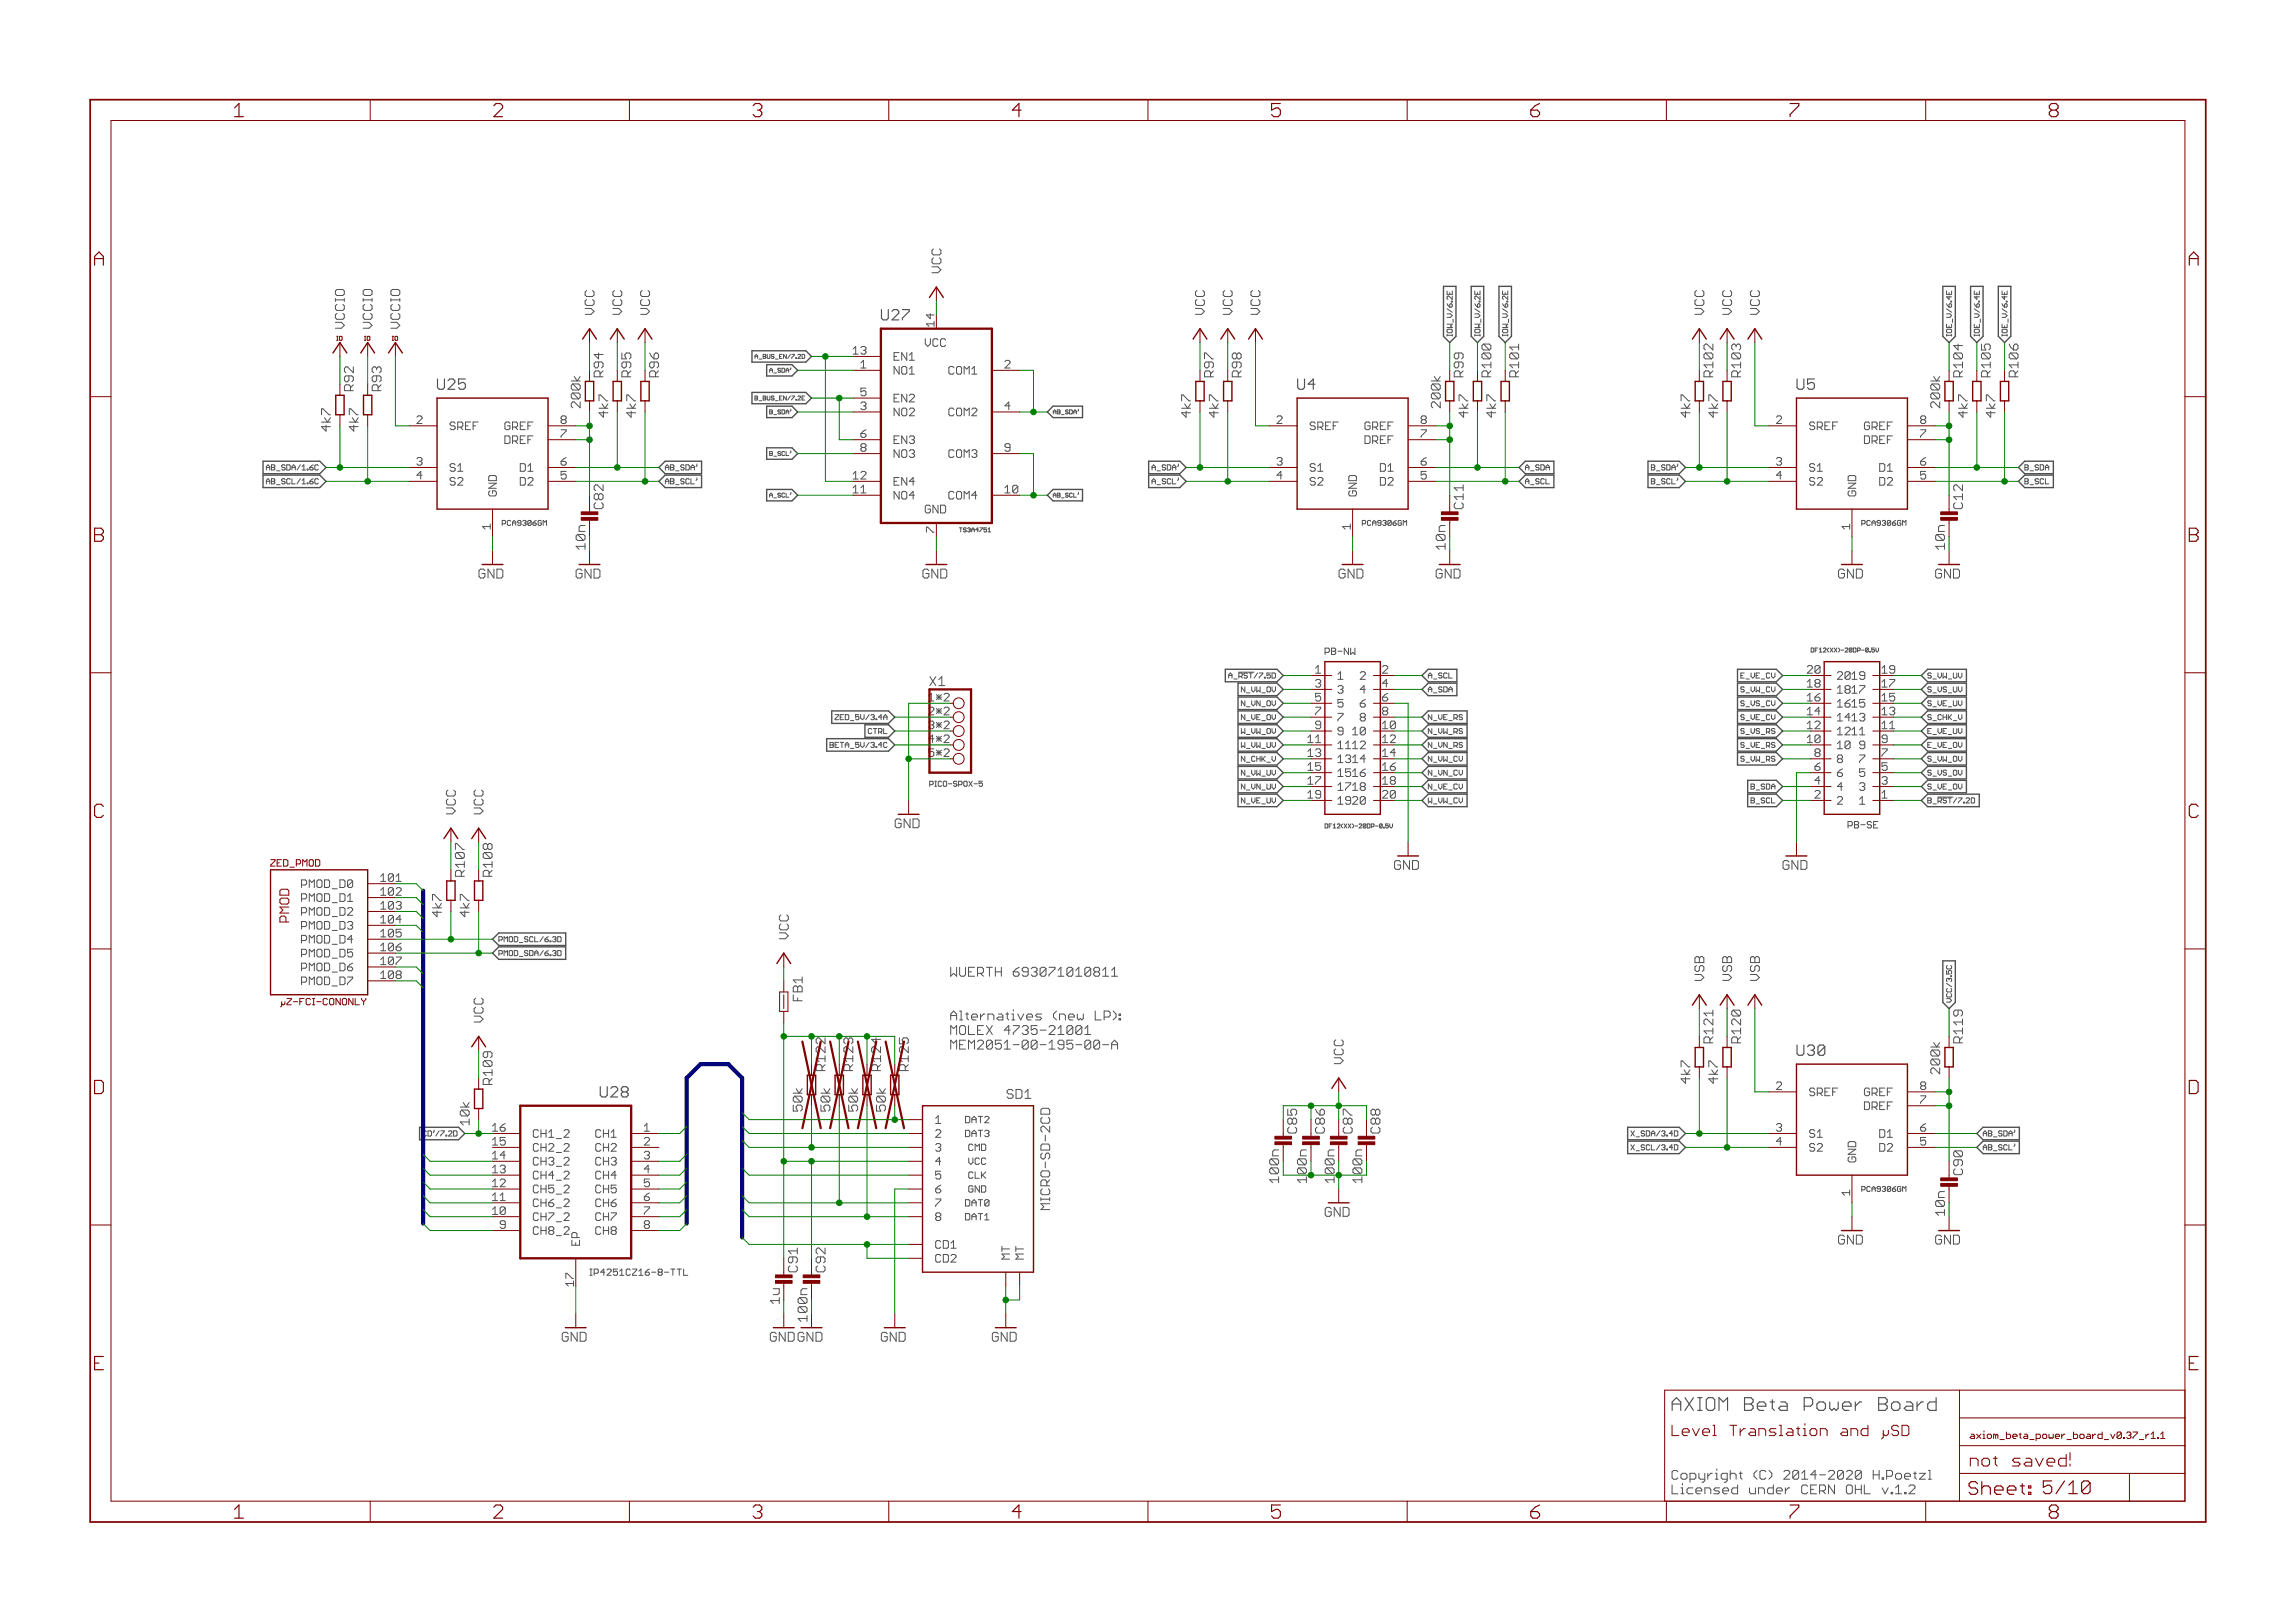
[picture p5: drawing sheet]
<svg xmlns="http://www.w3.org/2000/svg" width="420mm" height="297mm" viewBox="0 0 420 297" stroke-linecap="round" stroke-linejoin="round" font-family="sans-serif">
<defs><g id="words">
<g font-size="3.7" fill="#800000">
<text x="42.9" y="21.4">1</text>
<text x="90.4" y="21.4">2</text>
<text x="137.9" y="21.4">3</text>
<text x="185.3" y="21.4">4</text>
<text x="232.8" y="21.4">5</text>
<text x="280.3" y="21.4">6</text>
<text x="327.7" y="21.4">7</text>
<text x="375.2" y="21.4">8</text>
<text x="17.3" y="48.6">A</text>
<text x="400.8" y="48.6">A</text>
<text x="17.3" y="99.2">B</text>
<text x="400.8" y="99.2">B</text>
<text x="17.3" y="149.7">C</text>
<text x="400.8" y="149.7">C</text>
<text x="17.3" y="200.2">D</text>
<text x="400.8" y="200.2">D</text>
<text x="17.3" y="250.8">E</text>
<text x="400.8" y="250.8">E</text>
<text x="42.9" y="277.9">1</text>
<text x="90.4" y="277.9">2</text>
<text x="137.9" y="277.9">3</text>
<text x="185.3" y="277.9">4</text>
<text x="232.8" y="277.9">5</text>
<text x="280.3" y="277.9">6</text>
<text x="327.7" y="277.9">7</text>
<text x="375.2" y="277.9">8</text>
</g>
<text font-size="3.6" fill="#505050" x="306" y="258.2">AXIOM Beta Power Board</text>
<text font-size="3.6" fill="#800000" x="360.4" y="273.6">Sheet: 5/10</text>
<text font-size="3.2" fill="#800000" x="360.6" y="268.4">not saved!</text>
<g font-size="2.9" fill="#505050">
<text x="161.3" y="58.6">U27</text>
<text x="80" y="71.3">U25</text>
<text x="237.5" y="71.3">U4</text>
<text x="328.9" y="71.3">U5</text>
<text x="328.9" y="193.2">U30</text>
<text x="110.2" y="200.9">U28</text>
</g>
<text font-size="2.9" fill="#800000" x="306" y="262.8">Level Translation and µSD</text>
<g font-size="2.5" fill="#505050">
<text x="172.3" y="50" transform="rotate(-90 172.3 50)">VCC</text>
<text x="108.8" y="57.6" transform="rotate(-90 108.8 57.6)">VCC</text>
<text x="113.9" y="57.6" transform="rotate(-90 113.9 57.6)">VCC</text>
<text x="119" y="57.6" transform="rotate(-90 119 57.6)">VCC</text>
<text x="220.6" y="57.6" transform="rotate(-90 220.6 57.6)">VCC</text>
<text x="225.7" y="57.6" transform="rotate(-90 225.7 57.6)">VCC</text>
<text x="230.7" y="57.6" transform="rotate(-90 230.7 57.6)">VCC</text>
<text x="312" y="57.6" transform="rotate(-90 312 57.6)">VCC</text>
<text x="317.1" y="57.6" transform="rotate(-90 317.1 57.6)">VCC</text>
<text x="322.2" y="57.6" transform="rotate(-90 322.2 57.6)">VCC</text>
<text x="63.1" y="60.2" transform="rotate(-90 63.1 60.2)">VCCIO</text>
<text x="68.2" y="60.2" transform="rotate(-90 68.2 60.2)">VCCIO</text>
<text x="73.3" y="60.2" transform="rotate(-90 73.3 60.2)">VCCIO</text>
<text x="64.8" y="71.6" transform="rotate(-90 64.8 71.6)">R92</text>
<text x="69.8" y="71.6" transform="rotate(-90 69.8 71.6)">R93</text>
<text x="110.5" y="69" transform="rotate(-90 110.5 69)">R94</text>
<text x="115.6" y="69" transform="rotate(-90 115.6 69)">R95</text>
<text x="120.6" y="69" transform="rotate(-90 120.6 69)">R96</text>
<text x="222.2" y="69" transform="rotate(-90 222.2 69)">R97</text>
<text x="227.3" y="69" transform="rotate(-90 227.3 69)">R98</text>
<text x="267.9" y="69" transform="rotate(-90 267.9 69)">R99</text>
<text x="273" y="69" transform="rotate(-90 273 69)">R100</text>
<text x="278.1" y="69" transform="rotate(-90 278.1 69)">R101</text>
<text x="313.7" y="69" transform="rotate(-90 313.7 69)">R102</text>
<text x="318.7" y="69" transform="rotate(-90 318.7 69)">R103</text>
<text x="359.4" y="69" transform="rotate(-90 359.4 69)">R104</text>
<text x="364.4" y="69" transform="rotate(-90 364.4 69)">R105</text>
<text x="369.5" y="69" transform="rotate(-90 369.5 69)">R106</text>
<text x="111.4" y="76.4" transform="rotate(-90 111.4 76.4)">4k7</text>
<text x="116.4" y="76.4" transform="rotate(-90 116.4 76.4)">4k7</text>
<text x="218" y="76.4" transform="rotate(-90 218 76.4)">4k7</text>
<text x="223.1" y="76.4" transform="rotate(-90 223.1 76.4)">4k7</text>
<text x="268.8" y="76.4" transform="rotate(-90 268.8 76.4)">4k7</text>
<text x="273.9" y="76.4" transform="rotate(-90 273.9 76.4)">4k7</text>
<text x="309.5" y="76.4" transform="rotate(-90 309.5 76.4)">4k7</text>
<text x="314.5" y="76.4" transform="rotate(-90 314.5 76.4)">4k7</text>
<text x="360.3" y="76.4" transform="rotate(-90 360.3 76.4)">4k7</text>
<text x="365.3" y="76.4" transform="rotate(-90 365.3 76.4)">4k7</text>
<text x="60.6" y="78.9" transform="rotate(-90 60.6 78.9)">4k7</text>
<text x="65.7" y="78.9" transform="rotate(-90 65.7 78.9)">4k7</text>
<text x="170.2" y="125.5">X1</text>
<text x="83.4" y="149" transform="rotate(-90 83.4 149)">VCC</text>
<text x="88.5" y="149" transform="rotate(-90 88.5 149)">VCC</text>
<text x="85.1" y="160.5" transform="rotate(-90 85.1 160.5)">R107</text>
<text x="90.2" y="160.5" transform="rotate(-90 90.2 160.5)">R108</text>
<text x="80.9" y="167.8" transform="rotate(-90 80.9 167.8)">4k7</text>
<text x="86" y="167.8" transform="rotate(-90 86 167.8)">4k7</text>
<text x="144.4" y="171.9" transform="rotate(-90 144.4 171.9)">VCC</text>
<text x="174" y="178.7">WUERTH 693071010811</text>
<text x="312" y="179.5" transform="rotate(-90 312 179.5)">VSB</text>
<text x="317.1" y="179.5" transform="rotate(-90 317.1 179.5)">VSB</text>
<text x="322.2" y="179.5" transform="rotate(-90 322.2 179.5)">VSB</text>
<text x="146.9" y="183" transform="rotate(-90 146.9 183)">FB1</text>
<text x="88.5" y="187.1" transform="rotate(-90 88.5 187.1)">VCC</text>
<text x="174" y="186.8">Alternatives (new LP):</text>
<text x="174" y="189.4">MOLEX 4735-21001</text>
<text x="313.7" y="190.9" transform="rotate(-90 313.7 190.9)">R121</text>
<text x="318.7" y="190.9" transform="rotate(-90 318.7 190.9)">R120</text>
<text x="359.4" y="190.9" transform="rotate(-90 359.4 190.9)">R119</text>
<text x="151.1" y="196" transform="rotate(-90 151.1 196)">R122</text>
<text x="156.2" y="196" transform="rotate(-90 156.2 196)">R123</text>
<text x="161.3" y="196" transform="rotate(-90 161.3 196)">R124</text>
<text x="166.4" y="196" transform="rotate(-90 166.4 196)">R125</text>
<text x="174" y="192.1">MEM2051-00-195-00-A</text>
<text x="246" y="194.7" transform="rotate(-90 246 194.7)">VCC</text>
<text x="90.2" y="198.6" transform="rotate(-90 90.2 198.6)">R109</text>
<text x="146.9" y="203.4" transform="rotate(-90 146.9 203.4)">50k</text>
<text x="152" y="203.4" transform="rotate(-90 152 203.4)">50k</text>
<text x="157.1" y="203.4" transform="rotate(-90 157.1 203.4)">50k</text>
<text x="162.2" y="203.4" transform="rotate(-90 162.2 203.4)">50k</text>
<text x="184.7" y="201.1">SD1</text>
<text x="309.5" y="198.3" transform="rotate(-90 309.5 198.3)">4k7</text>
<text x="314.5" y="198.3" transform="rotate(-90 314.5 198.3)">4k7</text>
<text x="86" y="205.9" transform="rotate(-90 86 205.9)">10k</text>
<text x="239.2" y="216" transform="rotate(-90 239.2 216)">1</text>
<text x="244.3" y="216" transform="rotate(-90 244.3 216)">1</text>
<text x="249.4" y="216" transform="rotate(-90 249.4 216)">1</text>
<text x="192.3" y="220.4" transform="rotate(-90 192.3 220.4)">MICRO-SD-2CD</text>
<text x="306" y="270.8">Copyright (C) 2014-2020 H.Poetzl</text>
<text x="306" y="273.5">Licensed under CERN OHL v.1.2</text>
</g>
<g font-size="2.5" fill="#800000">
<text x="106.3" y="74.6" transform="rotate(-90 106.3 74.6)">200k</text>
<text x="263.7" y="74.6" transform="rotate(-90 263.7 74.6)">200k</text>
<text x="355.2" y="74.6" transform="rotate(-90 355.2 74.6)">200k</text>
<text x="110.5" y="93.2" transform="rotate(-90 110.5 93.2)">C82</text>
<text x="267.9" y="93.2" transform="rotate(-90 267.9 93.2)">C11</text>
<text x="359.4" y="93.2" transform="rotate(-90 359.4 93.2)">C12</text>
<text x="87.6" y="105.9">GND</text>
<text x="105.4" y="105.9">GND</text>
<text x="168.9" y="105.9">GND</text>
<text x="245.1" y="105.9">GND</text>
<text x="262.9" y="105.9">GND</text>
<text x="336.5" y="105.9">GND</text>
<text x="354.3" y="105.9">GND</text>
<text x="163.8" y="151.6">GND</text>
<text x="255.2" y="159.2">GND</text>
<text x="326.4" y="159.2">GND</text>
<text x="53" y="168.5" transform="rotate(-90 53 168.5)">PMOD</text>
<text x="355.2" y="196.5" transform="rotate(-90 355.2 196.5)">200k</text>
<text x="359.4" y="215.1" transform="rotate(-90 359.4 215.1)">C90</text>
<text x="242.5" y="222.7">GND</text>
<text x="336.5" y="227.8">GND</text>
<text x="354.3" y="227.8">GND</text>
<text x="146" y="232.8" transform="rotate(-90 146 232.8)">C91</text>
<text x="151.1" y="232.8" transform="rotate(-90 151.1 232.8)">C92</text>
<text x="142.7" y="238.4" transform="rotate(-90 142.7 238.4)">1u</text>
<text x="102.9" y="245.5">GND</text>
<text x="141" y="245.5">GND GND</text>
<text x="161.3" y="245.5">GND</text>
<text x="181.6" y="245.5">GND</text>
</g>
<g font-size="2.5" fill="#008000">
<text x="107.2" y="100.2" transform="rotate(-90 107.2 100.2)">10n</text>
<text x="264.6" y="100.2" transform="rotate(-90 264.6 100.2)">10n</text>
<text x="356.1" y="100.2" transform="rotate(-90 356.1 100.2)">10n</text>
<text x="237.5" y="207.4" transform="rotate(-90 237.5 207.4)">C85</text>
<text x="242.5" y="207.4" transform="rotate(-90 242.5 207.4)">C86</text>
<text x="247.6" y="207.4" transform="rotate(-90 247.6 207.4)">C87</text>
<text x="252.7" y="207.4" transform="rotate(-90 252.7 207.4)">C88</text>
<text x="234.2" y="216" transform="rotate(-90 234.2 216)">100n</text>
<text x="239.2" y="214.5" transform="rotate(-90 239.2 214.5)">00n</text>
<text x="244.3" y="214.5" transform="rotate(-90 244.3 214.5)">00n</text>
<text x="249.4" y="214.5" transform="rotate(-90 249.4 214.5)">00n</text>
<text x="356.1" y="222.1" transform="rotate(-90 356.1 222.1)">10n</text>
<text x="147.8" y="241.4" transform="rotate(-90 147.8 241.4)">100n</text>
</g>
<g font-size="2.1" fill="#800000">
<text x="171.1" y="59.8" transform="rotate(-90 171.1 59.8)">14</text>
<text x="240.9" y="123.3">1</text>
<text x="240.9" y="125.8">3</text>
<text x="253.1" y="123.3">2</text>
<text x="253.1" y="125.8">4</text>
<text x="331" y="125.8">18</text>
<text x="331" y="123.3">20</text>
<text x="344.5" y="125.8">17</text>
<text x="344.5" y="123.3">19</text>
<text x="170.3" y="128.4">1*2</text>
<text x="170.3" y="130.9">2*2</text>
<text x="331" y="130.9">14</text>
<text x="331" y="128.4">16</text>
<text x="344.5" y="130.9">13</text>
<text x="344.5" y="128.4">15</text>
<text x="170.3" y="136">4*2</text>
<text x="239.6" y="136">11</text>
<text x="240.9" y="133.4">9</text>
<text x="253.1" y="133.4">10</text>
<text x="253.1" y="136">12</text>
<text x="331" y="136">10</text>
<text x="331" y="133.4">12</text>
<text x="344.5" y="136">9</text>
<text x="344.5" y="133.4">11</text>
<text x="170.3" y="138.5">5*2</text>
<text x="239.6" y="138.5">13</text>
<text x="239.6" y="141.1">15</text>
<text x="239.6" y="143.6">17</text>
<text x="253.1" y="138.5">14</text>
<text x="253.1" y="141.1">16</text>
<text x="253.1" y="143.6">18</text>
<text x="332.3" y="138.5">8</text>
<text x="344.5" y="138.5">7</text>
<text x="239.6" y="146.1">19</text>
<text x="253.1" y="146.1">20</text>
<text x="332.3" y="146.1">2</text>
<text x="344.5" y="146.1">1</text>
</g>
<g font-size="2.1" fill="#505050">
<text x="156.4" y="64.9">13</text>
<text x="163.6" y="66">EN1</text>
<text x="169.5" y="63.5">VCC</text>
<text x="157.6" y="67.4">1</text>
<text x="163.6" y="68.5">NO1</text>
<text x="174.1" y="68.5">COM1</text>
<text x="183.9" y="67.4">2</text>
<text x="76.4" y="77.6">2</text>
<text x="102.7" y="77.6">8</text>
<text x="157.6" y="75">3</text>
<text x="157.6" y="72.5">5</text>
<text x="163.6" y="76.2">NO2</text>
<text x="163.6" y="73.6">EN2</text>
<text x="174.1" y="76.2">COM2</text>
<text x="183.9" y="75">4</text>
<text x="233.8" y="77.6">2</text>
<text x="260.1" y="77.6">8</text>
<text x="325.3" y="77.6">2</text>
<text x="351.5" y="77.6">8</text>
<text x="82.3" y="78.7">SREF</text>
<text x="92.8" y="81.2">DREF</text>
<text x="92.8" y="78.7">GREF</text>
<text x="102.7" y="80.1">7</text>
<text x="157.6" y="82.7">8</text>
<text x="157.6" y="80.1">6</text>
<text x="163.6" y="83.8">NO3</text>
<text x="163.6" y="81.2">EN3</text>
<text x="174.1" y="83.8">COM3</text>
<text x="183.9" y="82.7">9</text>
<text x="239.8" y="78.7">SREF</text>
<text x="250.3" y="81.2">DREF</text>
<text x="250.3" y="78.7">GREF</text>
<text x="260.1" y="80.1">7</text>
<text x="331.2" y="78.7">SREF</text>
<text x="341.7" y="81.2">DREF</text>
<text x="341.7" y="78.7">GREF</text>
<text x="351.5" y="80.1">7</text>
<text x="76.4" y="85.2">3</text>
<text x="76.4" y="87.7">4</text>
<text x="82.3" y="86.3">S1</text>
<text x="82.3" y="88.8">S2</text>
<text x="95.4" y="88.8">D2</text>
<text x="95.4" y="86.3">D1</text>
<text x="102.7" y="87.7">5</text>
<text x="102.7" y="85.2">6</text>
<text x="156.4" y="87.7">12</text>
<text x="163.6" y="88.8">EN4</text>
<text x="233.8" y="85.2">3</text>
<text x="233.8" y="87.7">4</text>
<text x="239.8" y="86.3">S1</text>
<text x="239.8" y="88.8">S2</text>
<text x="252.9" y="88.8">D2</text>
<text x="252.9" y="86.3">D1</text>
<text x="260.1" y="87.7">5</text>
<text x="260.1" y="85.2">6</text>
<text x="325.3" y="85.2">3</text>
<text x="325.3" y="87.7">4</text>
<text x="331.2" y="86.3">S1</text>
<text x="331.2" y="88.8">S2</text>
<text x="344.3" y="88.8">D2</text>
<text x="344.3" y="86.3">D1</text>
<text x="351.5" y="87.7">5</text>
<text x="351.5" y="85.2">6</text>
<text x="90.9" y="90.8" transform="rotate(-90 90.9 90.8)">GND</text>
<text x="156.4" y="90.3">11</text>
<text x="163.6" y="91.4">NO4</text>
<text x="169.5" y="93.9">GND</text>
<text x="174.1" y="91.4">COM4</text>
<text x="183.9" y="90.3">10</text>
<text x="248.4" y="90.8" transform="rotate(-90 248.4 90.8)">GND</text>
<text x="339.8" y="90.8" transform="rotate(-90 339.8 90.8)">GND</text>
<text x="89.8" y="96.8" transform="rotate(-90 89.8 96.8)">1</text>
<text x="171.1" y="97.4" transform="rotate(-90 171.1 97.4)">7</text>
<text x="247.3" y="96.8" transform="rotate(-90 247.3 96.8)">1</text>
<text x="338.7" y="96.8" transform="rotate(-90 338.7 96.8)">1</text>
<text x="244.9" y="124.4">1</text>
<text x="249.1" y="124.4">2</text>
<text x="336.3" y="124.4">2019</text>
<text x="240.9" y="128.4">5</text>
<text x="240.9" y="130.9">7</text>
<text x="244.9" y="126.9">3</text>
<text x="244.9" y="129.5">5</text>
<text x="249.1" y="126.9">4</text>
<text x="249.1" y="129.5">6</text>
<text x="253.1" y="128.4">6</text>
<text x="253.1" y="130.9">8</text>
<text x="336.3" y="129.5">1615</text>
<text x="336.3" y="126.9">1817</text>
<text x="170.3" y="133.4">3*2</text>
<text x="244.9" y="132">7</text>
<text x="244.9" y="134.6">9</text>
<text x="244.9" y="137.1">1112</text>
<text x="247.8" y="134.6">10</text>
<text x="249.1" y="132">8</text>
<text x="336.3" y="137.1">10</text>
<text x="336.3" y="134.6">1211</text>
<text x="336.3" y="132">1413</text>
<text x="340.5" y="137.1">9</text>
<text x="244.9" y="139.6">1314</text>
<text x="244.9" y="142.2">1516</text>
<text x="332.3" y="143.6">4</text>
<text x="332.3" y="141.1">6</text>
<text x="336.3" y="142.2">6</text>
<text x="336.3" y="139.6">8</text>
<text x="340.5" y="142.2">5</text>
<text x="340.5" y="139.6">7</text>
<text x="344.5" y="143.6">3</text>
<text x="344.5" y="141.1">5</text>
<text x="244.9" y="144.7">1718</text>
<text x="244.9" y="147.3">1920</text>
<text x="336.3" y="147.3">2</text>
<text x="336.3" y="144.7">4</text>
<text x="340.5" y="147.3">1</text>
<text x="340.5" y="144.7">3</text>
<text x="69.6" y="161.4">101</text>
<text x="55.9" y="167.6">PMOD_D2</text>
<text x="55.9" y="165">PMOD_D1</text>
<text x="55.9" y="162.5">PMOD_D0</text>
<text x="69.6" y="166.5">103</text>
<text x="69.6" y="163.9">102</text>
<text x="55.9" y="172.7">PMOD_D4</text>
<text x="55.9" y="170.1">PMOD_D3</text>
<text x="69.6" y="171.5">105</text>
<text x="69.6" y="169">104</text>
<text x="55.9" y="177.7">PMOD_D6</text>
<text x="55.9" y="175.2">PMOD_D5</text>
<text x="69.6" y="179.2">108</text>
<text x="69.6" y="176.6">107</text>
<text x="69.6" y="174.1">106</text>
<text x="55.9" y="180.3">PMOD_D7</text>
<text x="325.3" y="199.5">2</text>
<text x="331.2" y="200.6">SREF</text>
<text x="341.7" y="203.1">DREF</text>
<text x="341.7" y="200.6">GREF</text>
<text x="351.5" y="202">7</text>
<text x="351.5" y="199.5">8</text>
<text x="90.3" y="209.6">15</text>
<text x="90.3" y="207.1">16</text>
<text x="97.6" y="208.2">CH1_2</text>
<text x="109.3" y="208.2">CH1</text>
<text x="117.9" y="207.1">1</text>
<text x="117.9" y="209.6">2</text>
<text x="171.2" y="205.7">1</text>
<text x="171.2" y="208.2">2</text>
<text x="325.3" y="207.1">3</text>
<text x="325.3" y="209.6">4</text>
<text x="331.2" y="208.2">S1</text>
<text x="344.3" y="208.2">D1</text>
<text x="351.5" y="209.6">5</text>
<text x="351.5" y="207.1">6</text>
<text x="90.3" y="214.7">13</text>
<text x="90.3" y="212.2">14</text>
<text x="97.6" y="215.8">CH4_2</text>
<text x="97.6" y="213.3">CH3_2</text>
<text x="97.6" y="210.7">CH2_2</text>
<text x="109.3" y="210.7">CH2</text>
<text x="109.3" y="213.3">CH3</text>
<text x="109.3" y="215.8">CH4</text>
<text x="117.9" y="212.2">3</text>
<text x="117.9" y="214.7">4</text>
<text x="171.2" y="210.7">3</text>
<text x="171.2" y="213.3">4</text>
<text x="171.2" y="215.8">5</text>
<text x="331.2" y="210.7">S2</text>
<text x="339.8" y="212.7" transform="rotate(-90 339.8 212.7)">GND</text>
<text x="344.3" y="210.7">D2</text>
<text x="90.3" y="219.8">11</text>
<text x="90.3" y="217.2">12</text>
<text x="97.6" y="220.9">CH6_2</text>
<text x="97.6" y="218.4">CH5_2</text>
<text x="109.3" y="218.4">CH5</text>
<text x="109.3" y="220.9">CH6</text>
<text x="117.9" y="217.2">5</text>
<text x="117.9" y="219.8">6</text>
<text x="171.2" y="218.4">6</text>
<text x="171.2" y="220.9">7</text>
<text x="338.7" y="218.7" transform="rotate(-90 338.7 218.7)">1</text>
<text x="90.3" y="222.3">10</text>
<text x="91.6" y="224.9">9</text>
<text x="97.6" y="226">CH8_2</text>
<text x="97.6" y="223.4">CH7_2</text>
<text x="106.2" y="228" transform="rotate(-90 106.2 228)">EP</text>
<text x="109.3" y="223.4">CH7</text>
<text x="109.3" y="226">CH8</text>
<text x="117.9" y="222.3">7</text>
<text x="117.9" y="224.9">8</text>
<text x="171.2" y="223.4">8</text>
<text x="171.2" y="228.5">CD1</text>
<text x="171.2" y="231.1">CD2</text>
<text x="184.9" y="230.5" transform="rotate(-90 184.9 230.5)">MT</text>
<text x="187.4" y="230.5" transform="rotate(-90 187.4 230.5)">MT</text>
<text x="105" y="235.2" transform="rotate(-90 105 235.2)">17</text>
</g>
<g font-size="1.8" fill="#800000">
<text x="49.5" y="158.6">ZED_PMOD</text>
<text x="52.2" y="184">µZ-FCI-CONONLY</text>
<text x="360.6" y="263.3">axiom_beta_power_board_v0.37_r1.1</text>
</g>
<g font-size="1.8" fill="#505050">
<text x="176.9" y="205.5">DAT2</text>
<text x="176.9" y="208.1">DAT3</text>
<text x="177.4" y="210.6">CMD</text>
<text x="177.4" y="213.2">VCC</text>
<text x="177.4" y="215.7">CLK</text>
<text x="176.9" y="220.8">DAT0</text>
<text x="177.4" y="218.2">GND</text>
<text x="176.9" y="223.3">DAT1</text>
<text x="107.9" y="233.5">IP4251CZ16-8-TTL</text>
</g>
<g font-size="1.4" fill="#505050">
<text x="265.9" y="61.5" transform="rotate(-90 265.9 61.5)">IOW_V/6.2E</text>
<text x="271" y="61.5" transform="rotate(-90 271 61.5)">IOW_V/6.2E</text>
<text x="276.1" y="61.5" transform="rotate(-90 276.1 61.5)">IOW_V/6.2E</text>
<text x="357.3" y="61.5" transform="rotate(-90 357.3 61.5)">IOE_V/6.4E</text>
<text x="362.4" y="61.5" transform="rotate(-90 362.4 61.5)">IOE_V/6.4E</text>
<text x="367.5" y="61.5" transform="rotate(-90 367.5 61.5)">IOE_V/6.4E</text>
<text x="49.2" y="86.1">AB_SDA/1.6C</text>
<text x="49.2" y="88.6">AB_SCL/1.6C</text>
<text x="121.8" y="86.1">AB_SDA'</text>
<text x="121.8" y="88.6">AB_SCL'</text>
<text x="210.9" y="88.6">A_SCL'</text>
<text x="210.9" y="86.1">A_SDA'</text>
<text x="279.2" y="88.6">A_SCL</text>
<text x="279.2" y="86.1">A_SDA</text>
<text x="302.4" y="88.6">B_SCL'</text>
<text x="302.4" y="86.1">B_SDA'</text>
<text x="370.7" y="86.1">B_SDA</text>
<text x="370.7" y="88.6">B_SCL</text>
<text x="92.7" y="96.2">PCA9306GM</text>
<text x="250.2" y="96.2">PCA9306GM</text>
<text x="341.6" y="96.2">PCA9306GM</text>
<text x="225.3" y="124.1">A_RST/7.5D</text>
<text x="261.5" y="124.1">A_SCL</text>
<text x="319.3" y="124.1">E_VE_CV</text>
<text x="352.9" y="124.1">S_VW_UV</text>
<text x="153.4" y="131.8">ZED_5V/3.4A</text>
<text x="227.9" y="131.8">N_VE_OV</text>
<text x="227.9" y="126.7">N_VW_OV</text>
<text x="227.9" y="129.2">N_VN_OV</text>
<text x="261.5" y="126.7">A_SDA</text>
<text x="261.5" y="131.8">N_VE_RS</text>
<text x="319.3" y="126.7">S_VW_CV</text>
<text x="319.3" y="129.2">S_VS_CV</text>
<text x="319.3" y="131.8">S_VE_CV</text>
<text x="352.9" y="131.8">S_CHK_V</text>
<text x="352.9" y="126.7">S_VS_UV</text>
<text x="352.9" y="129.2">S_VE_UV</text>
<text x="152.5" y="136.8">BETA_5V/3.4C</text>
<text x="159.3" y="134.3">CTRL</text>
<text x="227.9" y="134.3">W_VW_OV</text>
<text x="227.9" y="136.8">W_VW_UV</text>
<text x="261.5" y="134.3">N_VW_RS</text>
<text x="261.5" y="136.8">N_VN_RS</text>
<text x="319.3" y="134.3">S_VS_RS</text>
<text x="319.3" y="136.8">S_VE_RS</text>
<text x="352.9" y="134.3">E_VE_UV</text>
<text x="352.9" y="136.8">E_VE_OV</text>
<text x="170.2" y="144">PICO-SPOX-5</text>
<text x="227.9" y="139.4">N_CHK_V</text>
<text x="227.9" y="141.9">N_VW_UV</text>
<text x="261.5" y="139.4">N_VW_CV</text>
<text x="261.5" y="141.9">N_VN_CV</text>
<text x="319.3" y="139.4">S_VW_RS</text>
<text x="352.9" y="141.9">S_VS_OV</text>
<text x="352.9" y="139.4">S_VW_OV</text>
<text x="227.9" y="144.5">N_VN_UV</text>
<text x="227.9" y="147">N_VE_UV</text>
<text x="261.5" y="144.5">N_VE_CV</text>
<text x="261.5" y="147">W_VW_CV</text>
<text x="321" y="144.5">B_SDA</text>
<text x="321" y="147">B_SCL</text>
<text x="352.9" y="144.5">S_VE_OV</text>
<text x="352.9" y="147">B_RST/7.2D</text>
<text x="91.3" y="172.4">PMOD_SCL/6.3D</text>
<text x="91.3" y="174.9">PMOD_SDA/6.3D</text>
<text x="357.3" y="183.4" transform="rotate(-90 357.3 183.4)">VCC/3.5C</text>
<text x="77.2" y="208">CD'/7.2D</text>
<text x="299" y="208">X_SDA/3.4D</text>
<text x="363.1" y="208">AB_SDA'</text>
<text x="299" y="210.5">X_SCL/3.4D</text>
<text x="363.1" y="210.5">AB_SCL'</text>
<text x="341.6" y="218.1">PCA9306GM</text>
</g>
<g font-size="1.1" fill="#800000">
<text x="61.5" y="62.3">IO</text>
<text x="66.6" y="62.3">IO</text>
<text x="71.7" y="62.3">IO</text>
</g>
<g font-size="1.1" fill="#505050">
<text x="138.5" y="65.6">A_BUS_EN/7.2D</text>
<text x="140.8" y="68.2">A_SDA'</text>
<text x="138.5" y="73.2">B_BUS_EN/7.2E</text>
<text x="140.8" y="75.8">B_SDA'</text>
<text x="192.8" y="75.8">AB_SDA'</text>
<text x="140.8" y="83.4">B_SCL'</text>
<text x="140.8" y="91">A_SCL'</text>
<text x="192.8" y="91">AB_SCL'</text>
<text x="176" y="97.4">TS3A4751</text>
</g>
</g></defs>
<path d="M353.3 256.6h1.2M354.5 255.8v2.3h-1.2" fill="none" stroke="#505050" stroke-width=".21"/>
<g fill="none" stroke="#505050" stroke-width=".18">
<path d="M91.9 95.9h.5M92.4 95.2h-.5v1M249.4 95.9h.5M249.9 95.2h-.5v1M340.8 95.9h.5M341.3 95.2h-.5v1M242.6 119.4h.6l.2-.2v-.4l-.2-.2h-.6v1.2M243.8 118.6h.5l.2 .2-.2 .4 .2 .4-.2 .2h-.5zM243.8 119.2h.5M244.9 119.2h.8M246.9 118.6v1.2l-.8-1.2v1.2M247.3 118.6v1.2l.4-.4 .4 .4v-1.2"/>
<path d="M331.6 118.6l.5 .1v.5l-.2 .1h-.3zM332.3 119h.3M332.8 118.6h-.5v.7M333.1 119.3h.5M333.1 118.9l.2-.3v.7M333.8 118.7l.1-.1 .4 .1-.5 .6h.5M334.8 118.6l-.2 .3v.2l.2 .2M335.1 118.6l.5 .7M335.6 118.6l-.5 .7M335.8 118.6l.5 .7M336.3 118.6l-.5 .7M336.6 118.6l.2 .3v.2l-.2 .2"/>
<path d="M337.1 119h.4M337.8 118.7l.1-.1 .4 .1-.5 .6h.5M339 118.7v.5l-.1 .1-.3-.1M339 118.7l-.3-.1-.1 .1v.5M339 118.7l-.4 .5M339.3 118.6h.4l.1 .1-.1 .6h-.4zM340.1 119.1l.5-.1-.2-.4h-.3v.7M340.8 119h.5M342 118.7l-.1 .6-.4-.1M342 118.7l-.1-.1-.4 .1v.5M342 118.7l-.5 .5M342.3 119.2l.1 .1z"/>
<path d="M343.2 118.6h-.5v.4l.2-.1 .3 .1-.2 .3-.3-.1M343.4 118.6v.5l.3 .2 .2-.2v-.5M152 136.3h.4M152.4 135.9h-.4v.9h.4M152.9 130.8h.6M153.5 130.9l-.6 .7v.1h.6M226.8 123h2.8M227.3 126.6v-.9l.6 .9M227.3 129.2v-1l.6 1M227.3 131.7v-.9l.6 .9M227.3 133.3v1l.3-.3M227.3 135.9v.9l.3-.3"/>
<path d="M227.3 139.3v-.9l.6 .9M318.7 123.6h.3M318.7 126.5l.2 .1h.3M318.7 129l.2 .2h.3M318.7 131.6l.2 .1h.3M318.7 134.1l.2 .2h.3M318.7 139.2l.2 .1h.3M318.7 136.7l.2 .1h.3M319.2 138.4h-.3l-.2 .2 .2 .3h.3M319.2 125.7h-.3l-.2 .2 .2 .3h.3M319.2 128.2h-.3l-.2 .2 .2 .3h.3M319.2 130.8h-.3l-.2 .1 .2 .4h.3"/>
<path d="M319.2 133.3h-.3l-.2 .2 .2 .3h.3M319.2 135.9h-.3l-.2 .1 .2 .3h.3M319.3 123.2h-.6v.9h.6M179.2 143h.7M179.7 143.3l.2 .1v.4l-.2 .1M227.3 141.9v-1l.6 1M227.3 144.4v-.9l.6 .9M227.3 147v-1l.6 1M242.6 150.8l.5 .1v.5l-.1 .1h-.4zM243.3 151.2h.3M243.8 150.8h-.5v.7M244.1 151.5h.5"/>
<path d="M244.1 151l.2-.2v.7M244.8 150.9l.1-.1 .4 .1-.5 .6h.5M245.8 150.8l-.2 .2v.3l.2 .2M246.1 150.8l.5 .7M246.6 150.8l-.5 .7M246.8 150.8l.5 .7M247.3 150.8l-.5 .7M247.6 150.8l.2 .2v.3l-.2 .2M248.1 151.2h.5M248.8 150.9l.1-.1 .4 .1-.5 .6h.5M250.1 150.9v.5l-.2 .1-.3-.1M250.1 150.9l-.4-.1-.1 .6"/>
<path d="M250.1 150.9l-.5 .5M250.3 150.8l.5 .1v.5l-.1 .1h-.4zM251.1 151.3h.3l.1-.1-.1-.4h-.3v.7M251.8 151.2h.5M253 150.9v.5l-.1 .1-.3-.1M253 150.9l-.1-.1-.3 .1v.5M253 150.9l-.4 .5M253.3 151.4l.1 .1zM254.2 150.8h-.5v.4l.2-.2 .3 .2-.2 .3-.3-.1M254.4 150.8v.5l.3 .2 .2-.2v-.5M320.6 144h.4M320.6 146.5h.4"/>
<path d="M321 143.5h-.4v.9h.4M321 146h-.4v1h.4M338.3 151.1h.6l.2-.2v-.3l-.2-.3h-.6v1.2M339.5 150.3h.6l.2 .3-.2 .3 .2 .4-.2 .2h-.6zM339.5 150.9h.6M340.7 150.9h.8M342.6 150.6l-.2-.3h-.4l-.2 .4 .2 .2h.4l.2 .4-.2 .2h-.4l-.2-.2M343 150.9h.4M343.8 150.3h-.8v1.2h.8M354.8 145.9h2.8M55.2 179.7h.7M55.2 177.2h.7"/>
<path d="M55.2 174.7h.7M55.2 172.1h.7M55.2 169.6h.7M55.2 167h.7M55.2 164.5h.7M55.2 162h.7M55.9 161h-.7v1.4M55.9 163.6h-.7v1.4M55.9 166.1h-.7v1.4M55.9 168.7h-.7v1.4M55.9 171.2h-.7v1.4M55.9 173.7h-.7v1.4"/>
<path d="M55.9 176.3h-.7v1.4M55.9 178.8h-.7v1.4M203.5 177.6l.5-.6v1.7M203.5 178.7h1.1M198.6 188.3l.5-.6v1.6M203.5 192v-1.1l.5-.5 .6 .5v1.1M203.5 191.2h1.1M340.8 217.8h.5M341.3 217.1h-.5v1M125.2 233.4h.7M191.1 220.9l-.5 .5h1.6M350.6 272v.3l-1.1 1.1h1.1"/>
</g>
<g fill="none" stroke="#505050" stroke-width=".25">
<path d="M264.3 52.4h2.3v9.2l-1.2 1.1-1.1-1.1zM269.3 52.4h2.3v9.2l-1.1 1.1-1.2-1.1zM274.4 52.4h2.3v9.2l-1.1 1.1-1.2-1.1zM355.7 52.4h2.3v9.2l-1.2 1.1-1.1-1.1zM360.8 52.4h2.3v9.2l-1.2 1.1-1.1-1.1zM365.8 52.4h2.3v9.2l-1.1 1.1-1.2-1.1zM137.7 64.2h9.8l1.1 1-1.1 1.1h-9.8zM137.7 71.8h9.8l1.1 1.1-1.1 1h-9.8zM140.4 66.7h4.6l1 1.1-1 1h-4.6zM140.4 74.3h4.6l1 1.1-1 1h-4.6zM192.8 74.3h5.4v2.1h-5.4l-1.1-1zM48.2 87h10.3l1.2 1.1-1.2 1.1h-10.3z"/>
<path d="M48.2 84.4h10.3l1.2 1.2-1.2 1.1h-10.3zM121.8 87h6.6v2.2h-6.6l-1.2-1.1zM121.8 84.4h6.6v2.3h-6.6l-1.2-1.1zM140.4 89.6h4.6l1 1-1 1.1h-4.6zM140.4 82h4.6l1 1-1 1.1h-4.6zM192.8 89.6h5.4v2.1h-5.4l-1.1-1.1zM210.3 87h5.7l1.1 1.1-1.1 1.1h-5.7zM210.3 84.4h5.7l1.1 1.2-1.1 1.1h-5.7zM278.1 88.1l1.2-1.1h5.2v2.2h-5.2zM278.1 85.6l1.2-1.2h5.2v2.3h-5.2zM301.7 87h5.7l1.2 1.1-1.2 1.1h-5.7zM301.7 84.4h5.7l1.2 1.2-1.2 1.1h-5.7z"/>
<path d="M370.7 87h5.2v2.2h-5.2l-1.2-1.1zM370.7 84.4h5.2v2.3h-5.2l-1.2-1.1zM151.3 135.2h11.4l1.1 1.1-1.1 1.2h-11.4zM152.3 130.1h10.4l1.1 1.2-1.1 1.1h-10.4zM158.3 132.7h4.4l1.1 1.1-1.1 1.1h-4.4zM224.3 122.5h9.5l1.1 1.1-1.1 1.2h-9.5zM226.7 130.1h7.1l1.1 1.2-1.1 1.1h-7.1zM226.7 125h7.1l1.1 1.2-1.1 1.1h-7.1zM226.7 127.6h7.1l1.1 1.1-1.1 1.2h-7.1zM226.7 132.7h7.1l1.1 1.1-1.1 1.1h-7.1zM226.7 135.2h7.1l1.1 1.1-1.1 1.2h-7.1zM226.7 137.7h7.1l1.1 1.2-1.1 1.1h-7.1z"/>
<path d="M260.3 123.6l1.2-1.1h5.2v2.3h-5.2zM260.3 126.2l1.2-1.2h5.2v2.3h-5.2zM261.5 130.1h7.1v2.3h-7.1l-1.2-1.1zM261.5 132.7h7.1v2.2h-7.1l-1.2-1.1zM261.5 135.2h7.1v2.3h-7.1l-1.2-1.2zM261.5 137.7h7.1v2.3h-7.1l-1.2-1.1zM318.1 122.5h7.1l1.1 1.1-1.1 1.2h-7.1zM318.1 125h7.1l1.1 1.2-1.1 1.1h-7.1zM318.1 127.6h7.1l1.1 1.1-1.1 1.2h-7.1zM318.1 130.1h7.1l1.1 1.2-1.1 1.1h-7.1zM318.1 132.7h7.1l1.1 1.1-1.1 1.1h-7.1zM318.1 135.2h7.1l1.1 1.1-1.1 1.2h-7.1z"/>
<path d="M318.1 137.7h7.1l1.1 1.2-1.1 1.1h-7.1zM351.7 128.7l1.2-1.1h7.1v2.3h-7.1zM351.7 131.3l1.2-1.2h7.1v2.3h-7.1zM351.7 133.8l1.2-1.1h7.1v2.2h-7.1zM351.7 136.3l1.2-1.1h7.1v2.3h-7.1zM351.7 138.9l1.2-1.2h7.1v2.3h-7.1zM352.9 122.5h7.1v2.3h-7.1l-1.2-1.2zM352.9 125h7.1v2.3h-7.1l-1.2-1.1zM226.7 142.8h7.1l1.1 1.2-1.1 1.1h-7.1zM226.7 140.3h7.1l1.1 1.1-1.1 1.2h-7.1zM226.7 145.4h7.1l1.1 1.1-1.1 1.1h-7.1zM261.5 142.8h7.1v2.3h-7.1l-1.2-1.1z"/>
<path d="M261.5 140.3h7.1v2.3h-7.1l-1.2-1.2zM261.5 145.4h7.1v2.2h-7.1l-1.2-1.1zM320 142.8h5.2l1.1 1.2-1.1 1.1h-5.2zM320 145.4h5.2l1.1 1.1-1.1 1.1h-5.2zM351.7 141.4l1.2-1.1h7.1v2.3h-7.1zM351.7 144l1.2-1.2h7.1v2.3h-7.1zM351.7 146.5l1.2-1.1h9.5v2.2h-9.5zM90.2 171.9l1.1-1.1h12.3v2.2h-12.3zM90.2 174.4l1.1-1.1h12.3v2.3h-12.3zM355.7 175.9h2.3v7.6l-1.2 1.1-1.1-1.1zM76.8 206.3h7.1l1.2 1.2-1.2 1.1h-7.1zM298 206.3h9.4l1.2 1.2-1.2 1.1h-9.4z"/>
<path d="M298 208.9h9.4l1.2 1.1-1.2 1.1h-9.4zM361.9 207.5l1.2-1.2h6.6v2.3h-6.6zM361.9 210l1.2-1.1h6.6v2.2h-6.6z"/>
</g>
<g fill="none" stroke="#800000" stroke-width=".18">
<path d="M67.8 18.2v3.9M115.2 18.2v3.9M162.7 18.2v3.9M210.2 18.2v3.9M257.6 18.2v3.9M305.1 18.2v3.9M352.6 18.2v3.9M20.3 22.1h379.7v252.6h-379.7zM171.4 52.5v2.6M16.5 72.6h3.8M62.2 62.7v2.5M62.2 70.3v2"/>
<path d="M62.2 75.9v2M67.3 62.7v2.5M67.3 70.3v2M67.3 75.9v2M72.4 62.7v2.5M74.9 77.9h5.1M100.3 77.9h5.1M107.9 60.2v2.5M107.9 67.8v2M107.9 73.4v2M113 60.2v2.5M113 67.8v2"/>
<path d="M113 73.4v2M118.1 60.2v2.5M118.1 67.8v2M118.1 73.4v2M156.2 67.8h5.1M156.2 65.2h5.1M156.2 75.4h5.1M156.2 72.9h5.1M181.6 67.8h5.1M181.6 75.4h5.1M219.7 60.2v2.5M219.7 67.8v2"/>
<path d="M219.7 73.4v2M224.8 60.2v2.5M224.8 67.8v2M224.8 73.4v2M229.8 60.2v2.5M232.4 77.9h5.1M257.8 77.9h5.1M265.4 67.8v2M265.4 73.4v2M270.5 67.8v2M270.5 73.4v2M275.6 67.8v2"/>
<path d="M275.6 73.4v2M311.1 60.2v2.5M311.1 67.8v2M311.1 73.4v2M316.2 60.2v2.5M316.2 67.8v2M316.2 73.4v2M321.3 60.2v2.5M323.8 77.9h5.1M349.2 77.9h5.1M356.8 67.8v2M356.8 73.4v2"/>
<path d="M361.9 67.8v2M361.9 73.4v2M367 67.8v2M367 73.4v2M400 72.6h3.8M74.9 85.6h5.1M74.9 88.1h5.1M90.2 93.2v5.1M100.3 85.6h5.1M100.3 88.1h5.1M100.3 80.5h5.1M156.2 88.1h5.1"/>
<path d="M156.2 80.5h5.1M156.2 83h5.1M156.2 90.6h5.1M171.4 95.7v2.6M181.6 83h5.1M181.6 90.6h5.1M232.4 85.6h5.1M232.4 88.1h5.1M247.6 93.2v5.1M257.8 85.6h5.1M257.8 88.1h5.1M257.8 80.5h5.1"/>
<path d="M323.8 85.6h5.1M323.8 88.1h5.1M339 93.2v5.1M349.2 85.6h5.1M349.2 88.1h5.1M349.2 80.5h5.1M90.2 100.8v2.5M107.9 100.8v2.5M171.4 100.8v2.5M247.6 100.8v2.5M265.4 100.8v2.5M339 100.8v2.5"/>
<path d="M356.8 100.8v2.5M16.5 123.1h3.8M240 123.6h3.8M240 128.7h3.8M240 126.2h3.8M240 131.3h3.8M242.5 133.8h1.3M242.5 138.9h1.3M242.5 136.3h1.3M251.4 123.6h3.8M251.4 128.7h3.8M251.4 133.8h1.3"/>
<path d="M251.4 138.9h1.3M251.4 126.2h3.8M251.4 131.3h1.3M251.4 136.3h1.3M331.4 138.9h3.8M334 123.6h1.2M334 128.7h1.2M334 133.8h1.2M334 126.2h1.2M334 131.3h1.2M334 136.3h1.2M342.9 123.6h1.2"/>
<path d="M342.9 128.7h1.2M342.9 133.8h1.2M342.9 138.9h3.8M342.9 126.2h1.2M342.9 131.3h1.2M342.9 136.3h3.8M400 123.1h3.8M82.5 151.6v2.5M82.5 159.2v2M87.6 151.6v2.5M87.6 159.2v2M166.3 146.5v2.5"/>
<path d="M242.5 144h1.3M242.5 141.4h1.3M242.5 146.5h1.3M251.4 144h1.3M251.4 141.4h1.3M251.4 146.5h1.3M257.8 154.1v2.6M328.9 154.1v2.6M331.4 144h3.8M331.4 141.4h3.8M331.4 146.5h3.8M342.9 144h3.8"/>
<path d="M342.9 141.4h3.8M342.9 146.5h3.8M16.5 173.7h3.8M67.3 179.5h5.1M67.3 177h5.1M67.3 174.4h5.1M67.3 171.9h5.1M67.3 169.4h5.1M67.3 166.8h5.1M67.3 164.3h5.1M67.3 161.7h5.1M82.5 164.8v2"/>
<path d="M87.6 164.8v2M143.5 174.4v2.6M143.5 179.5v2M400 173.7h3.8M51.6 183.3v.8l-.2 .2M51.6 183.7l.2 .2M87.6 189.7v2.5M87.6 197.3v2M142.7 181.5h1.6v3.6h-1.6zM143.5 182.1v2.5M143.5 185.1v2M148.6 194.8v2"/>
<path d="M153.6 194.8v2M158.7 194.8v2M163.8 194.8v2M245.1 197.3v2.5M311.1 182.1v2.5M311.1 189.7v2M311.1 195.3v2M316.2 182.1v2.5M316.2 189.7v2M316.2 195.3v2M321.3 182.1v2.5M323.8 199.8h5.1"/>
<path d="M349.2 199.8h5.1M356.8 189.7v2M356.8 195.3v2M87.6 202.9v2M90.2 207.5h5M90.2 210h5M90.2 212.5h5M90.2 215.1h5M90.2 217.6h5M115.5 207.5h5.1M115.5 210h5.1M115.5 212.5h5.1"/>
<path d="M115.5 215.1h5.1M115.5 217.6h5.1M148.6 200.3v2.1M153.6 200.3v2.1M158.7 200.3v2.1M163.8 200.3v2.1M166.3 204.9h2.6M166.3 207.5h2.6M166.3 210h2.6M166.3 212.5h2.6M166.3 215.1h2.6M166.3 217.6h2.6"/>
<path d="M245.1 217.6v2.5M323.8 207.5h5.1M323.8 210h5.1M339 215.1v5M349.2 207.5h5.1M349.2 210h5.1M349.2 202.4h5.1M16.5 224.2h3.8M90.2 220.1h5M90.2 222.7h5M90.2 225.2h5M105.4 230.3v5.1"/>
<path d="M115.5 220.1h5.1M115.5 222.7h5.1M115.5 225.2h5.1M166.3 220.1h2.6M166.3 222.7h2.6M166.3 227.8h2.6M166.3 230.3h2.6M184.1 232.8v2.6M186.7 232.8v2.6M339 222.7v2.5M356.8 222.7v2.5M400 224.2h3.8"/>
<path d="M105.4 240.5v2.5M143.5 240.5v2.5M148.6 240.5v2.5M163.8 240.5v2.5M184.1 240.5v2.5M358.7 254.4v20.3M358.7 259.5h41.3M400 254.4h-95.2v20.3M67.8 274.7v3.9M115.2 274.7v3.9M162.7 274.7v3.9M210.2 274.7v3.9"/>
<path d="M257.6 274.7v3.9M305.1 274.7v3.9M352.6 274.7v3.9M358.7 269.7h41.3M358.7 264.6h41.3M389.8 269.7v5"/>
<circle cx="175.5" cy="128.7" r=".99"/>
<circle cx="175.5" cy="133.8" r=".99"/>
<circle cx="175.5" cy="136.3" r=".99"/>
<circle cx="175.5" cy="138.9" r=".99"/>
<circle cx="175.5" cy="131.3" r=".99"/>
</g>
<path d="M16.5 18.2h387.3v260.4h-387.3z" fill="none" stroke="#800000" stroke-width=".32"/>
<g fill="none" stroke="#800000" stroke-width=".25">
<path d="M170.2 54.4l1.2-1.9 1.3 1.9M61 64.6l1.2-1.9 1.3 1.9M61.5 72.3h1.5v3.6h-1.5zM66 64.6l1.3-1.9 1.3 1.9M66.5 72.3h1.6v3.6h-1.6zM71.1 64.6l1.3-1.9 1.3 1.9M80 72.9h20.3v20.3h-20.3zM106.7 62.1l1.2-1.9 1.3 1.9M107.2 69.8h1.5v3.6h-1.5M111.7 62.1l1.3-1.9 1.3 1.9M112.2 69.8h1.6v3.6h-1.6zM116.8 62.1l1.3-1.9 1.3 1.9"/>
<path d="M117.3 69.8h1.6v3.6h-1.6zM218.4 62.1l1.3-1.9 1.3 1.9M218.9 69.8h1.6v3.6h-1.6zM223.5 62.1l1.3-1.9 1.2 1.9M224 69.8h1.5v3.6h-1.5zM228.6 62.1l1.2-1.9 1.3 1.9M237.5 72.9h20.3v20.3h-20.3zM264.6 69.8h1.6v3.6h-1.6M269.7 69.8h1.6v3.6h-1.6zM274.8 69.8h1.5v3.6h-1.5zM309.8 62.1l1.3-1.9 1.3 1.9M310.3 69.8h1.6v3.6h-1.6z"/>
<path d="M314.9 62.1l1.3-1.9 1.3 1.9M315.4 69.8h1.5v3.6h-1.5zM320 62.1l1.3-1.9 1.2 1.9M328.9 72.9h20.3v20.3h-20.3zM356.1 69.8h1.5v3.6h-1.5M361.1 69.8h1.6v3.6h-1.6zM366.2 69.8h1.5v3.6h-1.5zM242.5 121.1h10.2M242.5 126.2v5.1M252.7 126.2v5.1M334 121.1h10.1M334 138.9v5.1"/>
<path d="M344.1 138.9v5.1M49.5 159.2h17.8v22.9h-17.8zM81.3 153.5l1.2-1.9 1.3 1.9M86.4 153.5l1.2-1.9 1.3 1.9M242.5 146.5v2.5h10.2v-2.5M334 146.5v2.5h10.1v-2.5M81.8 161.2h1.5v3.6h-1.5zM86.9 161.2h1.5v3.6h-1.5zM142.2 176.3l1.3-1.9 1.3 1.9M86.4 191.6l1.2-1.9 1.3 1.9M86.9 199.3h1.5v3.6h-1.5zM147.8 196.8h1.5v3.5h-1.5z"/>
<path d="M152.9 196.8h1.5v3.5h-1.5zM158 196.8h1.5v3.5h-1.5zM163 196.8h1.6v3.5h-1.6zM243.8 199.2l1.3-1.9 1.3 1.9M309.8 184l1.3-1.9 1.3 1.9M310.3 191.7h1.6v3.6h-1.6zM314.9 184l1.3-1.9 1.3 1.9M315.4 191.7h1.5v3.6h-1.5zM320 184l1.3-1.9 1.2 1.9M328.9 194.8h20.3v20.3h-20.3zM356.1 191.7h1.5v3.6h-1.5M168.9 202.4h20.3v30.4h-20.3z"/>
</g>
<path d="M161.3 60.2h20.3v35.5h-20.3zM170.2 126.2h7.6v15.2h-7.6zM95.2 202.4h20.3v27.9h-20.3z" fill="none" stroke="#800000" stroke-width=".42"/>
<g fill="#800000" stroke="#800000" stroke-width=".18">
<path d="M263.9 94.7h3v.5h-3z"/>
<path d="M263.9 93.7h3v.5h-3z"/>
<path d="M355.3 94.7h3.1v.5h-3.1z"/>
<path d="M355.3 93.7h3.1v.5h-3.1z"/>
<path d="M106.4 94.7h3.1v.5h-3.1z"/>
<path d="M106.4 93.7h3.1v.5h-3.1z"/>
<path d="M233.4 209h3.1v.5h-3.1z"/>
<path d="M233.4 208h3.1v.5h-3.1z"/>
<path d="M238.5 209h3v.5h-3z"/>
<path d="M238.5 208h3v.5h-3z"/>
<path d="M243.6 209h3v.5h-3z"/>
<path d="M243.6 208h3v.5h-3z"/>
<path d="M248.6 209h3.1v.5h-3.1z"/>
<path d="M248.6 208h3.1v.5h-3.1z"/>
<path d="M142 234.4h3v.5h-3z"/>
<path d="M142 233.3h3v.5h-3z"/>
<path d="M147 234.4h3.1v.5h-3.1z"/>
<path d="M147 233.3h3.1v.5h-3.1z"/>
<path d="M355.3 216.6h3.1v.5h-3.1z"/>
<path d="M355.3 215.6h3.1v.5h-3.1z"/>
</g>
<path d="M146.9 190.6l3.4 15.9M150.3 190.6l-3.4 15.9M152 190.6l3.3 15.9M155.3 190.6l-3.3 15.9M157.1 190.6l3.3 15.9M160.4 190.6l-3.3 15.9M162.1 190.6l3.4 15.9M165.5 190.6l-3.4 15.9" fill="none" stroke="#800000" stroke-width=".4"/>
<path d="M77.5 163v60.9M125.7 223.9v-26.6l2.5-2.5h5.1l2.6 2.5v29.2" fill="none" stroke="#000080" stroke-width=".76"/>
<g fill="none" stroke="#008000" stroke-width=".18">
<path d="M171.4 55.1v2.5M62.2 65.2v5.1M62.2 77.9v7.7M67.3 65.2v5.1M67.3 77.9v10.2M72.4 65.2v12.7h2.5M105.4 77.9h2.5M107.9 62.7v5.1M107.9 75.4v15.2M113 62.7v5.1M113 75.4v10.2M118.1 62.7v5.1"/>
<path d="M118.1 75.4v12.7M146 67.8h10.2M146 75.4h10.2M148.6 72.9h7.6M148.6 65.2h7.6M151.1 65.2v22.9h5.1M153.6 72.9v7.6h2.6M186.7 67.8h2.5v7.6M186.7 75.4h5M219.7 62.7v5.1M219.7 75.4v10.2M224.8 62.7v5.1"/>
<path d="M224.8 75.4v12.7M229.8 62.7v15.2h2.6M262.9 77.9h2.5M265.4 62.7v5.1M265.4 75.4v15.2M270.5 62.7v5.1M270.5 75.4v10.2M275.6 62.7v5.1M275.6 75.4v12.7M311.1 62.7v5.1M311.1 75.4v10.2M316.2 62.7v5.1"/>
<path d="M316.2 75.4v12.7M321.3 62.7v15.2h2.5M354.3 77.9h2.5M356.8 62.7v5.1M356.8 75.4v15.2M361.9 62.7v5.1M361.9 75.4v10.2M367 62.7v5.1M367 75.4v12.7M59.7 88.1h15.2M59.7 85.6h15.2M90.2 98.3v2.5"/>
<path d="M105.4 88.1h15.2M105.4 85.6h15.2M105.4 80.5h2.5M146 90.6h10.2M146 83h10.2M171.4 98.3v2.5M186.7 90.6h5M186.7 83h2.5v7.6M217.1 88.1h15.3M217.1 85.6h15.3M247.6 98.3v2.5M262.9 88.1h15.2"/>
<path d="M262.9 85.6h15.2M262.9 80.5h2.5M308.6 88.1h15.2M308.6 85.6h15.2M339 98.3v2.5M354.3 88.1h15.2M354.3 85.6h15.2M354.3 80.5h2.5M163.8 131.3h10.2M163.8 133.8h10.2M163.8 136.3h10.2M166.3 138.9h7.7"/>
<path d="M174 128.7h-7.7v17.8M234.9 128.7h5.1M234.9 138.9h5.1M234.9 123.6h5.1M234.9 126.2h5.1M234.9 131.3h5.1M234.9 133.8h5.1M234.9 136.3h5.1M255.2 128.7h2.6v25.4M255.2 138.9h5.1M255.2 123.6h5.1M255.2 126.2h5.1"/>
<path d="M255.2 131.3h5.1M255.2 133.8h5.1M255.2 136.3h5.1M326.3 128.7h5.1M326.3 138.9h5.1M326.3 123.6h5.1M326.3 126.2h5.1M326.3 131.3h5.1M326.3 133.8h5.1M326.3 136.3h5.1M346.7 128.7h5M346.7 138.9h5"/>
<path d="M346.7 123.6h5M346.7 126.2h5M346.7 131.3h5M346.7 133.8h5M346.7 136.3h5M82.5 154.1v5.1M87.6 154.1v5.1M234.9 141.4h5.1M234.9 144h5.1M234.9 146.5h5.1M255.2 141.4h5.1M255.2 144h5.1"/>
<path d="M255.2 146.5h5.1M326.3 144h5.1M326.3 146.5h5.1M331.4 141.4h-2.5v12.7M346.7 141.4h5M346.7 144h5M346.7 146.5h5M72.4 161.7h3.8l1.3 1.3M72.4 164.3h3.8l1.3 1.2M72.4 166.8h3.8l1.3 1.3M72.4 169.4h3.8l1.3 1.2M72.4 171.9h17.8"/>
<path d="M72.4 174.4h17.8M72.4 177h3.8l1.3 1.2M72.4 179.5h3.8l1.3 1.3M82.5 166.8v5.1M87.6 166.8v7.6M143.5 177v2.5M87.6 192.2v5.1M143.5 189.7h20.3v5.1M143.5 187.1v43.2M148.6 189.7v5.1M153.6 189.7v5.1M158.7 189.7v5.1"/>
<path d="M245.1 199.8v2.6M311.1 184.6v5.1M311.1 197.3v10.2M316.2 184.6v5.1M316.2 197.3v12.7M321.3 184.6v15.2h2.5M354.3 199.8h2.5M356.8 184.6v5.1M356.8 197.3v15.2M77.5 218.9l1.2 1.2h11.5M77.5 216.3l1.2 1.3h11.5M77.5 213.8l1.2 1.3h11.5"/>
<path d="M77.5 211.3l1.2 1.2h11.5M85.1 207.5h5.1M87.6 204.9v2.6M125.7 218.9l-1.3 1.2h-3.8M125.7 216.3l-1.3 1.3h-3.8M125.7 213.8l-1.3 1.3h-3.8M125.7 211.3l-1.3 1.2h-3.8M125.7 206.2l-1.3 1.3h-3.8M135.9 218.9l1.2 1.2h29.2M135.9 208.7l1.2 1.3h29.2M135.9 213.8l1.2 1.3h29.2M135.9 203.6l1.2 1.3h29.2"/>
<path d="M135.9 206.2l1.2 1.3h29.2M143.5 212.5h22.8M148.6 202.4v7.6M148.6 212.5v17.8M153.6 202.4v17.7M158.7 202.4v20.3M163.8 202.4v2.5M166.3 217.6h-2.5v22.9M234.9 215.1h15.3M234.9 202.4h15.3M245.1 215.1v2.5M308.6 210h15.2"/>
<path d="M308.6 207.5h15.2M354.3 210h7.6M354.3 207.5h7.6M354.3 202.4h2.5M77.5 221.4l1.2 1.3h11.5M77.5 223.9l1.2 1.3h11.5M105.4 235.4v5.1M125.7 221.4l-1.3 1.3h-3.8M125.7 223.9l-1.3 1.3h-3.8M135.9 221.4l1.2 1.3h29.2M135.9 226.5l1.2 1.3h29.2M143.5 237.9v2.6"/>
<path d="M158.7 227.8v2.5h7.6M184.1 235.4v5.1M186.7 235.4v2.5h-2.6M339 220.1v2.6"/>
</g>
<g fill="#008000" stroke="#008000" stroke-width=".18">
<circle cx="158.7" cy="222.7" r=".51"/>
<circle cx="153.6" cy="220.1" r=".51"/>
<circle cx="148.6" cy="210" r=".51"/>
<circle cx="163.8" cy="204.9" r=".51"/>
<circle cx="158.7" cy="227.8" r=".51"/>
<circle cx="82.5" cy="171.9" r=".51"/>
<circle cx="87.6" cy="174.4" r=".51"/>
<circle cx="166.3" cy="138.9" r=".51"/>
<circle cx="245.1" cy="215.1" r=".51"/>
<circle cx="240" cy="215.1" r=".51"/>
<circle cx="184.1" cy="237.9" r=".51"/>
<circle cx="275.6" cy="88.1" r=".51"/>
<circle cx="270.5" cy="85.6" r=".51"/>
<circle cx="361.9" cy="85.6" r=".51"/>
<circle cx="367" cy="88.1" r=".51"/>
<circle cx="224.8" cy="88.1" r=".51"/>
<circle cx="219.7" cy="85.6" r=".51"/>
<circle cx="316.2" cy="88.1" r=".51"/>
<circle cx="311.1" cy="85.6" r=".51"/>
<circle cx="265.4" cy="77.9" r=".51"/>
<circle cx="265.4" cy="80.5" r=".51"/>
<circle cx="356.8" cy="77.9" r=".51"/>
<circle cx="356.8" cy="80.5" r=".51"/>
<circle cx="107.9" cy="77.9" r=".51"/>
<circle cx="107.9" cy="80.5" r=".51"/>
<circle cx="62.2" cy="85.6" r=".51"/>
<circle cx="67.3" cy="88.1" r=".51"/>
<circle cx="245.1" cy="202.4" r=".51"/>
<circle cx="240" cy="202.4" r=".51"/>
<circle cx="87.6" cy="207.5" r=".51"/>
<circle cx="113" cy="85.6" r=".51"/>
<circle cx="189.2" cy="75.4" r=".51"/>
<circle cx="118.1" cy="88.1" r=".51"/>
<circle cx="189.2" cy="90.6" r=".51"/>
<circle cx="153.6" cy="189.7" r=".51"/>
<circle cx="158.7" cy="189.7" r=".51"/>
<circle cx="143.5" cy="189.7" r=".51"/>
<circle cx="143.5" cy="212.5" r=".51"/>
<circle cx="148.6" cy="189.7" r=".51"/>
<circle cx="148.6" cy="212.5" r=".51"/>
<circle cx="153.6" cy="72.9" r=".51"/>
<circle cx="151.1" cy="65.2" r=".51"/>
<circle cx="356.8" cy="199.8" r=".51"/>
<circle cx="356.8" cy="202.4" r=".51"/>
<circle cx="311.1" cy="207.5" r=".51"/>
<circle cx="316.2" cy="210" r=".51"/>
</g>
<use href="#words"/>
</svg>
